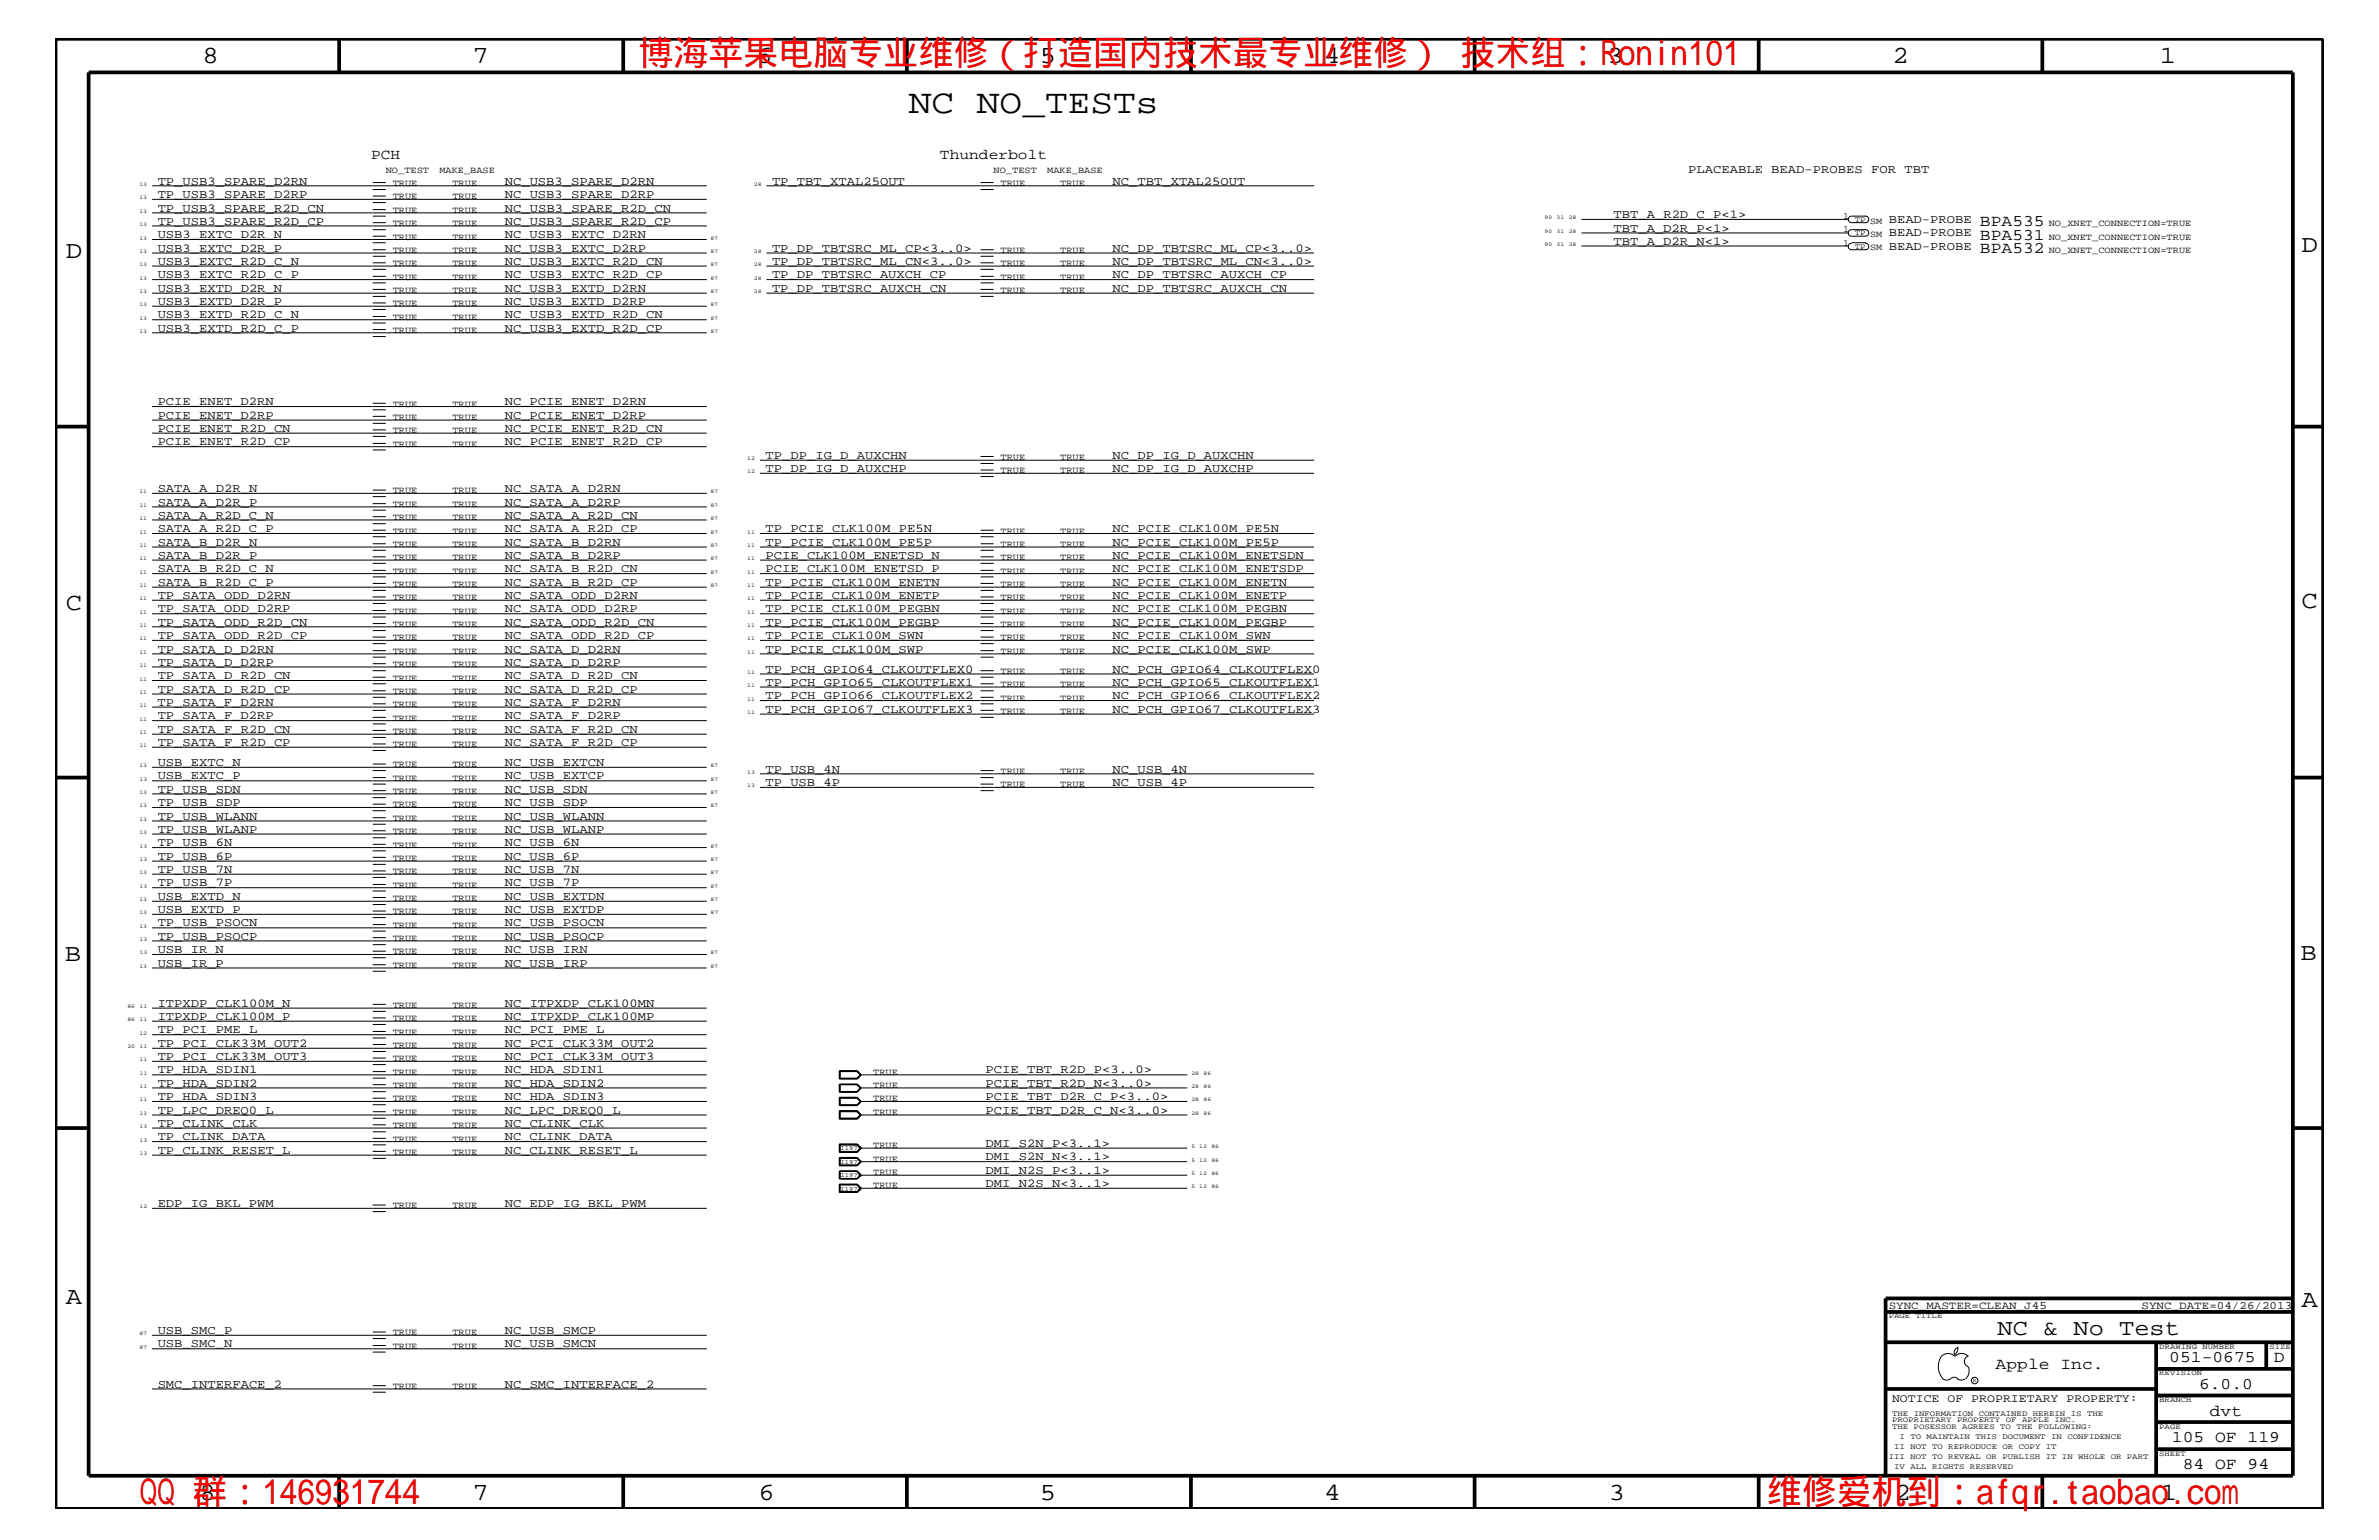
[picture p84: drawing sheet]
<svg xmlns="http://www.w3.org/2000/svg" width="432mm" height="279mm" viewBox="0 0 432 279" stroke-linecap="round" stroke-linejoin="round" font-family="sans-serif">
<defs><g id="words">
<g font-size="6.3" fill="#f00">
<text x="115.9" y="11.9">博海苹果电脑专业维修（打造国内技术最专业维修） 技术组：Ronin101</text>
<text x="25.4" y="272.9">QQ 群：146931744</text>
<text x="320.7" y="272.9">维修爱机到：afqr.taobao.com</text>
</g>
<text font-size="6.2" x="164.9" y="20.4">NC NO_TESTs</text>
<g font-size="4.5">
<text x="36.7" y="11.5">8</text>
<text x="85.8" y="11.5">7</text>
<text x="137.3" y="11.5">6</text>
<text x="188.7" y="11.5">5</text>
<text x="240.3" y="11.5">4</text>
<text x="291.8" y="11.5">3</text>
<text x="343.5" y="11.5">2</text>
<text x="392" y="11.5">1</text>
<text x="11.9" y="46.8">D</text>
<text x="417.7" y="45.7">D</text>
<text x="11.9" y="110.6">C</text>
<text x="417.7" y="110.3">C</text>
<text x="11.8" y="174.3">B</text>
<text x="417.6" y="174.2">B</text>
<text x="11.9" y="236.7">A</text>
<text x="417.7" y="237.1">A</text>
<text x="36.2" y="272.1">8</text>
<text x="85.8" y="272.1">7</text>
<text x="137.7" y="272.1">6</text>
<text x="188.7" y="272.1">5</text>
<text x="240.4" y="272.1">4</text>
<text x="292" y="272.1">3</text>
<text x="343.9" y="272.1">2</text>
<text x="392.2" y="272.1">1</text>
</g>
<text font-size="4.1" x="362.6" y="242.3">NC &amp; No Test</text>
<g font-size="3">
<text x="359.4" y="41">BPA535</text>
<text x="359.4" y="45.9">BPA532</text>
<text x="359.4" y="43.5">BPA531</text>
<text x="362.2" y="248.4">Apple Inc.</text>
<text x="393.7" y="247.1">051-0675</text>
<text x="399.2" y="252">6.0.0</text>
<text x="412.7" y="247.1">D</text>
<text x="401.1" y="256.8">dvt</text>
<text x="394.2" y="261.6">105 OF 119</text>
<text x="396.2" y="266.6">84 OF 94</text>
</g>
<g font-size="2.6">
<text x="67.4" y="28.9">PCH</text>
<text x="170.6" y="28.9">Thunderbolt</text>
</g>
<g font-size="2.2">
<text x="28.6" y="33.6">TP_USB3_SPARE_D2RN</text>
<text x="28.6" y="35.9">TP_USB3_SPARE_D2RP</text>
<text x="91.6" y="33.6">NC_USB3_SPARE_D2RN</text>
<text x="91.6" y="35.9">NC_USB3_SPARE_D2RP</text>
<text x="140.1" y="33.6">TP_TBT_XTAL25OUT</text>
<text x="201.9" y="33.6">NC_TBT_XTAL25OUT</text>
<text x="306.4" y="31.4">PLACEABLE BEAD-PROBES FOR TBT</text>
<text x="28.6" y="40.8">TP_USB3_SPARE_R2D_CP</text>
<text x="28.6" y="38.4">TP_USB3_SPARE_R2D_CN</text>
<text x="91.6" y="40.8">NC_USB3_SPARE_R2D_CP</text>
<text x="91.6" y="38.4">NC_USB3_SPARE_R2D_CN</text>
<text x="292.9" y="39.6">TBT_A_R2D_C_P&lt;1&gt;</text>
<text x="342.8" y="40.4">BEAD-PROBE</text>
<text x="28.6" y="45.7">USB3_EXTC_D2R_P</text>
<text x="28.6" y="43.2">USB3_EXTC_D2R_N</text>
<text x="91.6" y="45.7">NC_USB3_EXTC_D2RP</text>
<text x="91.6" y="43.2">NC_USB3_EXTC_D2RN</text>
<text x="140.1" y="45.7">TP_DP_TBTSRC_ML_CP&lt;3..0&gt;</text>
<text x="201.9" y="45.7">NC_DP_TBTSRC_ML_CP&lt;3..0&gt;</text>
<text x="292.9" y="42">TBT_A_D2R_P&lt;1&gt;</text>
<text x="292.9" y="44.4">TBT_A_D2R_N&lt;1&gt;</text>
<text x="342.8" y="45.3">BEAD-PROBE</text>
<text x="342.8" y="42.9">BEAD-PROBE</text>
<text x="28.6" y="52.9">USB3_EXTD_D2R_N</text>
<text x="28.6" y="50.5">USB3_EXTC_R2D_C_P</text>
<text x="28.6" y="48">USB3_EXTC_R2D_C_N</text>
<text x="91.6" y="50.5">NC_USB3_EXTC_R2D_CP</text>
<text x="91.6" y="52.9">NC_USB3_EXTD_D2RN</text>
<text x="91.6" y="48">NC_USB3_EXTC_R2D_CN</text>
<text x="140.1" y="52.9">TP_DP_TBTSRC_AUXCH_CN</text>
<text x="140.1" y="50.5">TP_DP_TBTSRC_AUXCH_CP</text>
<text x="140.1" y="48">TP_DP_TBTSRC_ML_CN&lt;3..0&gt;</text>
<text x="201.9" y="48">NC_DP_TBTSRC_ML_CN&lt;3..0&gt;</text>
<text x="201.9" y="52.9">NC_DP_TBTSRC_AUXCH_CN</text>
<text x="201.9" y="50.5">NC_DP_TBTSRC_AUXCH_CP</text>
<text x="28.6" y="57.8">USB3_EXTD_R2D_C_N</text>
<text x="28.6" y="55.3">USB3_EXTD_D2R_P</text>
<text x="91.6" y="55.3">NC_USB3_EXTD_D2RP</text>
<text x="91.6" y="57.8">NC_USB3_EXTD_R2D_CN</text>
<text x="28.6" y="60.2">USB3_EXTD_R2D_C_P</text>
<text x="91.6" y="60.2">NC_USB3_EXTD_R2D_CP</text>
<text x="28.6" y="76">PCIE_ENET_D2RP</text>
<text x="28.6" y="73.5">PCIE_ENET_D2RN</text>
<text x="91.6" y="76">NC_PCIE_ENET_D2RP</text>
<text x="91.6" y="73.5">NC_PCIE_ENET_D2RN</text>
<text x="28.6" y="80.8">PCIE_ENET_R2D_CP</text>
<text x="28.6" y="78.3">PCIE_ENET_R2D_CN</text>
<text x="91.6" y="78.3">NC_PCIE_ENET_R2D_CN</text>
<text x="91.6" y="80.8">NC_PCIE_ENET_R2D_CP</text>
<text x="138.9" y="83.3">TP_DP_IG_D_AUXCHN</text>
<text x="201.9" y="83.3">NC_DP_IG_D_AUXCHN</text>
<text x="28.6" y="89.3">SATA_A_D2R_N</text>
<text x="91.6" y="89.3">NC_SATA_A_D2RN</text>
<text x="138.9" y="85.6">TP_DP_IG_D_AUXCHP</text>
<text x="201.9" y="85.6">NC_DP_IG_D_AUXCHP</text>
<text x="28.6" y="91.7">SATA_A_D2R_P</text>
<text x="28.6" y="94.2">SATA_A_R2D_C_N</text>
<text x="91.6" y="91.7">NC_SATA_A_D2RP</text>
<text x="91.6" y="94.2">NC_SATA_A_R2D_CN</text>
<text x="28.6" y="101.4">SATA_B_D2R_P</text>
<text x="28.6" y="99">SATA_B_D2R_N</text>
<text x="28.6" y="96.5">SATA_A_R2D_C_P</text>
<text x="91.6" y="101.4">NC_SATA_B_D2RP</text>
<text x="91.6" y="96.5">NC_SATA_A_R2D_CP</text>
<text x="91.6" y="99">NC_SATA_B_D2RN</text>
<text x="138.9" y="96.5">TP_PCIE_CLK100M_PE5N</text>
<text x="138.9" y="99">TP_PCIE_CLK100M_PE5P</text>
<text x="138.9" y="101.4">PCIE_CLK100M_ENETSD_N</text>
<text x="201.9" y="99">NC_PCIE_CLK100M_PE5P</text>
<text x="201.9" y="101.4">NC_PCIE_CLK100M_ENETSDN</text>
<text x="201.9" y="96.5">NC_PCIE_CLK100M_PE5N</text>
<text x="28.6" y="103.8">SATA_B_R2D_C_N</text>
<text x="28.6" y="106.3">SATA_B_R2D_C_P</text>
<text x="91.6" y="103.8">NC_SATA_B_R2D_CN</text>
<text x="91.6" y="106.3">NC_SATA_B_R2D_CP</text>
<text x="138.9" y="103.8">PCIE_CLK100M_ENETSD_P</text>
<text x="138.9" y="106.3">TP_PCIE_CLK100M_ENETN</text>
<text x="201.9" y="103.8">NC_PCIE_CLK100M_ENETSDP</text>
<text x="201.9" y="106.3">NC_PCIE_CLK100M_ENETN</text>
<text x="28.6" y="111.1">TP_SATA_ODD_D2RP</text>
<text x="28.6" y="113.6">TP_SATA_ODD_R2D_CN</text>
<text x="28.6" y="108.7">TP_SATA_ODD_D2RN</text>
<text x="91.6" y="113.6">NC_SATA_ODD_R2D_CN</text>
<text x="91.6" y="108.7">NC_SATA_ODD_D2RN</text>
<text x="91.6" y="111.1">NC_SATA_ODD_D2RP</text>
<text x="138.9" y="113.6">TP_PCIE_CLK100M_PEGBP</text>
<text x="138.9" y="111.1">TP_PCIE_CLK100M_PEGBN</text>
<text x="138.9" y="108.7">TP_PCIE_CLK100M_ENETP</text>
<text x="201.9" y="111.1">NC_PCIE_CLK100M_PEGBN</text>
<text x="201.9" y="108.7">NC_PCIE_CLK100M_ENETP</text>
<text x="201.9" y="113.6">NC_PCIE_CLK100M_PEGBP</text>
<text x="28.6" y="118.4">TP_SATA_D_D2RN</text>
<text x="28.6" y="115.9">TP_SATA_ODD_R2D_CP</text>
<text x="91.6" y="115.9">NC_SATA_ODD_R2D_CP</text>
<text x="91.6" y="118.4">NC_SATA_D_D2RN</text>
<text x="138.9" y="115.9">TP_PCIE_CLK100M_SWN</text>
<text x="138.9" y="118.4">TP_PCIE_CLK100M_SWP</text>
<text x="201.9" y="115.9">NC_PCIE_CLK100M_SWN</text>
<text x="201.9" y="118.4">NC_PCIE_CLK100M_SWP</text>
<text x="28.6" y="125.7">TP_SATA_D_R2D_CP</text>
<text x="28.6" y="120.8">TP_SATA_D_D2RP</text>
<text x="28.6" y="123.2">TP_SATA_D_R2D_CN</text>
<text x="91.6" y="125.7">NC_SATA_D_R2D_CP</text>
<text x="91.6" y="123.2">NC_SATA_D_R2D_CN</text>
<text x="91.6" y="120.8">NC_SATA_D_D2RP</text>
<text x="138.9" y="122">TP_PCH_GPIO64_CLKOUTFLEX0</text>
<text x="138.9" y="124.4">TP_PCH_GPIO65_CLKOUTFLEX1</text>
<text x="201.9" y="124.4">NC_PCH_GPIO65_CLKOUTFLEX1</text>
<text x="201.9" y="122">NC_PCH_GPIO64_CLKOUTFLEX0</text>
<text x="28.6" y="128">TP_SATA_F_D2RN</text>
<text x="28.6" y="130.5">TP_SATA_F_D2RP</text>
<text x="91.6" y="128">NC_SATA_F_D2RN</text>
<text x="91.6" y="130.5">NC_SATA_F_D2RP</text>
<text x="138.9" y="129.3">TP_PCH_GPIO67_CLKOUTFLEX3</text>
<text x="138.9" y="126.9">TP_PCH_GPIO66_CLKOUTFLEX2</text>
<text x="201.9" y="126.9">NC_PCH_GPIO66_CLKOUTFLEX2</text>
<text x="201.9" y="129.3">NC_PCH_GPIO67_CLKOUTFLEX3</text>
<text x="28.6" y="133">TP_SATA_F_R2D_CN</text>
<text x="28.6" y="135.3">TP_SATA_F_R2D_CP</text>
<text x="91.6" y="135.3">NC_SATA_F_R2D_CP</text>
<text x="91.6" y="133">NC_SATA_F_R2D_CN</text>
<text x="28.6" y="141.4">USB_EXTC_P</text>
<text x="28.6" y="139">USB_EXTC_N</text>
<text x="28.6" y="143.9">TP_USB_SDN</text>
<text x="91.6" y="143.9">NC_USB_SDN</text>
<text x="91.6" y="141.4">NC_USB_EXTCP</text>
<text x="91.6" y="139">NC_USB_EXTCN</text>
<text x="138.9" y="142.6">TP_USB_4P</text>
<text x="138.9" y="140.2">TP_USB_4N</text>
<text x="201.9" y="140.2">NC_USB_4N</text>
<text x="201.9" y="142.6">NC_USB_4P</text>
<text x="28.6" y="146.2">TP_USB_SDP</text>
<text x="28.6" y="148.7">TP_USB_WLANN</text>
<text x="91.6" y="146.2">NC_USB_SDP</text>
<text x="91.6" y="148.7">NC_USB_WLANN</text>
<text x="28.6" y="156">TP_USB_6P</text>
<text x="28.6" y="153.5">TP_USB_6N</text>
<text x="28.6" y="151.1">TP_USB_WLANP</text>
<text x="91.6" y="151.1">NC_USB_WLANP</text>
<text x="91.6" y="153.5">NC_USB_6N</text>
<text x="91.6" y="156">NC_USB_6P</text>
<text x="28.6" y="160.8">TP_USB_7P</text>
<text x="28.6" y="158.4">TP_USB_7N</text>
<text x="91.6" y="158.4">NC_USB_7N</text>
<text x="91.6" y="160.8">NC_USB_7P</text>
<text x="28.6" y="163.3">USB_EXTD_N</text>
<text x="28.6" y="165.6">USB_EXTD_P</text>
<text x="91.6" y="165.6">NC_USB_EXTDP</text>
<text x="91.6" y="163.3">NC_USB_EXTDN</text>
<text x="28.6" y="170.5">TP_USB_PSOCP</text>
<text x="28.6" y="172.9">USB_IR_N</text>
<text x="28.6" y="168.1">TP_USB_PSOCN</text>
<text x="91.6" y="168.1">NC_USB_PSOCN</text>
<text x="91.6" y="170.5">NC_USB_PSOCP</text>
<text x="91.6" y="172.9">NC_USB_IRN</text>
<text x="28.6" y="175.4">USB_IR_P</text>
<text x="91.6" y="175.4">NC_USB_IRP</text>
<text x="28.6" y="185">ITPXDP_CLK100M_P</text>
<text x="28.6" y="182.7">ITPXDP_CLK100M_N</text>
<text x="91.6" y="185">NC_ITPXDP_CLK100MP</text>
<text x="91.6" y="182.7">NC_ITPXDP_CLK100MN</text>
<text x="28.6" y="189.9">TP_PCI_CLK33M_OUT2</text>
<text x="28.6" y="187.5">TP_PCI_PME_L</text>
<text x="91.6" y="189.9">NC_PCI_CLK33M_OUT2</text>
<text x="91.6" y="187.5">NC_PCI_PME_L</text>
<text x="28.6" y="194.8">TP_HDA_SDIN1</text>
<text x="28.6" y="192.3">TP_PCI_CLK33M_OUT3</text>
<text x="28.6" y="197.2">TP_HDA_SDIN2</text>
<text x="91.6" y="192.3">NC_PCI_CLK33M_OUT3</text>
<text x="91.6" y="197.2">NC_HDA_SDIN2</text>
<text x="91.6" y="194.8">NC_HDA_SDIN1</text>
<text x="178.9" y="194.8">PCIE_TBT_R2D_P&lt;3..0&gt;</text>
<text x="178.9" y="197.2">PCIE_TBT_R2D_N&lt;3..0&gt;</text>
<text x="28.6" y="199.6">TP_HDA_SDIN3</text>
<text x="28.6" y="202">TP_LPC_DREQ0_L</text>
<text x="91.6" y="199.6">NC_HDA_SDIN3</text>
<text x="91.6" y="202">NC_LPC_DREQ0_L</text>
<text x="178.9" y="199.6">PCIE_TBT_D2R_C_P&lt;3..0&gt;</text>
<text x="178.9" y="202">PCIE_TBT_D2R_C_N&lt;3..0&gt;</text>
<text x="28.6" y="209.3">TP_CLINK_RESET_L</text>
<text x="28.6" y="206.9">TP_CLINK_DATA</text>
<text x="28.6" y="204.4">TP_CLINK_CLK</text>
<text x="91.6" y="209.3">NC_CLINK_RESET_L</text>
<text x="91.6" y="206.9">NC_CLINK_DATA</text>
<text x="91.6" y="204.4">NC_CLINK_CLK</text>
<text x="178.9" y="208.1">DMI_S2N_P&lt;3..1&gt;</text>
<text x="178.9" y="213">DMI_N2S_P&lt;3..1&gt;</text>
<text x="178.9" y="210.5">DMI_S2N_N&lt;3..1&gt;</text>
<text x="178.9" y="215.3">DMI_N2S_N&lt;3..1&gt;</text>
<text x="28.6" y="219">EDP_IG_BKL_PWM</text>
<text x="91.6" y="219">NC_EDP_IG_BKL_PWM</text>
<text x="28.6" y="242">USB_SMC_P</text>
<text x="28.6" y="244.5">USB_SMC_N</text>
<text x="91.6" y="244.5">NC_USB_SMCN</text>
<text x="91.6" y="242">NC_USB_SMCP</text>
<text x="28.6" y="251.7">SMC_INTERFACE_2</text>
<text x="91.6" y="251.7">NC_SMC_INTERFACE_2</text>
</g>
<text font-size="2.1" x="343.4" y="254.4">NOTICE OF PROPRIETARY PROPERTY:</text>
<g font-size="2">
<text x="342.8" y="237.4">SYNC_MASTER=CLEAN_J45</text>
<text x="388.7" y="237.4">SYNC_DATE=04/26/2013</text>
</g>
<g font-size="1.7">
<text x="70" y="31.4">NO_TEST</text>
<text x="71.3" y="33.7">TRUE</text>
<text x="79.8" y="31.4">MAKE_BASE</text>
<text x="82.1" y="33.7">TRUE</text>
<text x="180.3" y="31.4">NO_TEST</text>
<text x="181.6" y="33.7">TRUE</text>
<text x="190.1" y="31.4">MAKE_BASE</text>
<text x="192.4" y="33.7">TRUE</text>
<text x="71.3" y="36.2">TRUE</text>
<text x="71.3" y="38.6">TRUE</text>
<text x="71.3" y="41">TRUE</text>
<text x="82.1" y="36.2">TRUE</text>
<text x="82.1" y="38.6">TRUE</text>
<text x="82.1" y="41">TRUE</text>
<text x="334.5" y="39.7">1</text>
<text x="339.4" y="40.6">SM</text>
<text x="371.9" y="41">NO_XNET_CONNECTION=TRUE</text>
<text x="71.3" y="45.9">TRUE</text>
<text x="71.3" y="43.5">TRUE</text>
<text x="82.1" y="45.9">TRUE</text>
<text x="82.1" y="43.5">TRUE</text>
<text x="181.6" y="45.9">TRUE</text>
<text x="192.4" y="45.9">TRUE</text>
<text x="334.5" y="44.6">1</text>
<text x="334.5" y="42.1">1</text>
<text x="339.4" y="45.4">SM</text>
<text x="339.4" y="43">SM</text>
<text x="371.9" y="45.9">NO_XNET_CONNECTION=TRUE</text>
<text x="371.9" y="43.5">NO_XNET_CONNECTION=TRUE</text>
<text x="71.3" y="50.7">TRUE</text>
<text x="71.3" y="53.2">TRUE</text>
<text x="71.3" y="48.3">TRUE</text>
<text x="82.1" y="50.7">TRUE</text>
<text x="82.1" y="53.2">TRUE</text>
<text x="82.1" y="48.3">TRUE</text>
<text x="181.6" y="48.3">TRUE</text>
<text x="181.6" y="53.2">TRUE</text>
<text x="181.6" y="50.7">TRUE</text>
<text x="192.4" y="48.3">TRUE</text>
<text x="192.4" y="53.2">TRUE</text>
<text x="192.4" y="50.7">TRUE</text>
<text x="71.3" y="55.6">TRUE</text>
<text x="71.3" y="58">TRUE</text>
<text x="82.1" y="55.6">TRUE</text>
<text x="82.1" y="58">TRUE</text>
<text x="71.3" y="60.4">TRUE</text>
<text x="82.1" y="60.4">TRUE</text>
<text x="71.3" y="76.2">TRUE</text>
<text x="71.3" y="73.8">TRUE</text>
<text x="82.1" y="76.2">TRUE</text>
<text x="82.1" y="73.8">TRUE</text>
<text x="71.3" y="78.6">TRUE</text>
<text x="71.3" y="81.1">TRUE</text>
<text x="82.1" y="78.6">TRUE</text>
<text x="82.1" y="81.1">TRUE</text>
<text x="181.6" y="83.5">TRUE</text>
<text x="192.4" y="83.5">TRUE</text>
<text x="71.3" y="89.5">TRUE</text>
<text x="82.1" y="89.5">TRUE</text>
<text x="181.6" y="85.9">TRUE</text>
<text x="192.4" y="85.9">TRUE</text>
<text x="71.3" y="92">TRUE</text>
<text x="71.3" y="94.3">TRUE</text>
<text x="82.1" y="92">TRUE</text>
<text x="82.1" y="94.3">TRUE</text>
<text x="71.3" y="96.8">TRUE</text>
<text x="71.3" y="99.3">TRUE</text>
<text x="71.3" y="101.6">TRUE</text>
<text x="82.1" y="96.8">TRUE</text>
<text x="82.1" y="99.3">TRUE</text>
<text x="82.1" y="101.6">TRUE</text>
<text x="181.6" y="96.8">TRUE</text>
<text x="181.6" y="99.3">TRUE</text>
<text x="181.6" y="101.6">TRUE</text>
<text x="192.4" y="96.8">TRUE</text>
<text x="192.4" y="99.3">TRUE</text>
<text x="192.4" y="101.6">TRUE</text>
<text x="71.3" y="106.5">TRUE</text>
<text x="71.3" y="104.1">TRUE</text>
<text x="82.1" y="106.5">TRUE</text>
<text x="82.1" y="104.1">TRUE</text>
<text x="181.6" y="106.5">TRUE</text>
<text x="181.6" y="104.1">TRUE</text>
<text x="192.4" y="106.5">TRUE</text>
<text x="192.4" y="104.1">TRUE</text>
<text x="71.3" y="108.9">TRUE</text>
<text x="71.3" y="113.7">TRUE</text>
<text x="71.3" y="111.4">TRUE</text>
<text x="82.1" y="113.7">TRUE</text>
<text x="82.1" y="108.9">TRUE</text>
<text x="82.1" y="111.4">TRUE</text>
<text x="181.6" y="111.4">TRUE</text>
<text x="181.6" y="108.9">TRUE</text>
<text x="181.6" y="113.7">TRUE</text>
<text x="192.4" y="111.4">TRUE</text>
<text x="192.4" y="108.9">TRUE</text>
<text x="192.4" y="113.7">TRUE</text>
<text x="71.3" y="116.2">TRUE</text>
<text x="71.3" y="118.6">TRUE</text>
<text x="82.1" y="116.2">TRUE</text>
<text x="82.1" y="118.6">TRUE</text>
<text x="181.6" y="116.2">TRUE</text>
<text x="181.6" y="118.6">TRUE</text>
<text x="192.4" y="118.6">TRUE</text>
<text x="192.4" y="116.2">TRUE</text>
<text x="71.3" y="121">TRUE</text>
<text x="71.3" y="125.9">TRUE</text>
<text x="71.3" y="123.5">TRUE</text>
<text x="82.1" y="121">TRUE</text>
<text x="82.1" y="125.9">TRUE</text>
<text x="82.1" y="123.5">TRUE</text>
<text x="181.6" y="124.7">TRUE</text>
<text x="181.6" y="122.3">TRUE</text>
<text x="192.4" y="124.7">TRUE</text>
<text x="192.4" y="122.3">TRUE</text>
<text x="71.3" y="128.3">TRUE</text>
<text x="71.3" y="130.8">TRUE</text>
<text x="82.1" y="128.3">TRUE</text>
<text x="82.1" y="130.8">TRUE</text>
<text x="181.6" y="127.1">TRUE</text>
<text x="181.6" y="129.6">TRUE</text>
<text x="192.4" y="127.1">TRUE</text>
<text x="192.4" y="129.6">TRUE</text>
<text x="71.3" y="135.6">TRUE</text>
<text x="71.3" y="133.2">TRUE</text>
<text x="82.1" y="135.6">TRUE</text>
<text x="82.1" y="133.2">TRUE</text>
<text x="71.3" y="141.7">TRUE</text>
<text x="71.3" y="139.2">TRUE</text>
<text x="82.1" y="141.7">TRUE</text>
<text x="82.1" y="139.2">TRUE</text>
<text x="181.6" y="140.4">TRUE</text>
<text x="181.6" y="142.9">TRUE</text>
<text x="192.4" y="142.9">TRUE</text>
<text x="192.4" y="140.4">TRUE</text>
<text x="71.3" y="144">TRUE</text>
<text x="71.3" y="146.5">TRUE</text>
<text x="71.3" y="149">TRUE</text>
<text x="82.1" y="144">TRUE</text>
<text x="82.1" y="146.5">TRUE</text>
<text x="82.1" y="149">TRUE</text>
<text x="71.3" y="151.3">TRUE</text>
<text x="71.3" y="153.8">TRUE</text>
<text x="82.1" y="151.3">TRUE</text>
<text x="82.1" y="153.8">TRUE</text>
<text x="71.3" y="156.2">TRUE</text>
<text x="71.3" y="158.6">TRUE</text>
<text x="71.3" y="161.1">TRUE</text>
<text x="82.1" y="156.2">TRUE</text>
<text x="82.1" y="158.6">TRUE</text>
<text x="82.1" y="161.1">TRUE</text>
<text x="71.3" y="165.9">TRUE</text>
<text x="71.3" y="163.5">TRUE</text>
<text x="82.1" y="165.9">TRUE</text>
<text x="82.1" y="163.5">TRUE</text>
<text x="71.3" y="173.2">TRUE</text>
<text x="71.3" y="168.3">TRUE</text>
<text x="71.3" y="170.7">TRUE</text>
<text x="82.1" y="168.3">TRUE</text>
<text x="82.1" y="170.7">TRUE</text>
<text x="82.1" y="173.2">TRUE</text>
<text x="71.3" y="175.6">TRUE</text>
<text x="82.1" y="175.6">TRUE</text>
<text x="71.3" y="185.3">TRUE</text>
<text x="71.3" y="182.9">TRUE</text>
<text x="82.1" y="185.3">TRUE</text>
<text x="82.1" y="182.9">TRUE</text>
<text x="71.3" y="187.7">TRUE</text>
<text x="71.3" y="190.2">TRUE</text>
<text x="82.1" y="187.7">TRUE</text>
<text x="82.1" y="190.2">TRUE</text>
<text x="71.3" y="195">TRUE</text>
<text x="71.3" y="192.6">TRUE</text>
<text x="71.3" y="197.4">TRUE</text>
<text x="82.1" y="192.6">TRUE</text>
<text x="82.1" y="197.4">TRUE</text>
<text x="82.1" y="195">TRUE</text>
<text x="158.5" y="195">TRUE</text>
<text x="158.5" y="197.4">TRUE</text>
<text x="71.3" y="199.8">TRUE</text>
<text x="71.3" y="202.3">TRUE</text>
<text x="82.1" y="199.8">TRUE</text>
<text x="82.1" y="202.3">TRUE</text>
<text x="158.5" y="199.8">TRUE</text>
<text x="158.5" y="202.3">TRUE</text>
<text x="71.3" y="209.6">TRUE</text>
<text x="71.3" y="207.1">TRUE</text>
<text x="71.3" y="204.7">TRUE</text>
<text x="82.1" y="209.6">TRUE</text>
<text x="82.1" y="207.1">TRUE</text>
<text x="82.1" y="204.7">TRUE</text>
<text x="158.5" y="208.3">TRUE</text>
<text x="158.5" y="213.2">TRUE</text>
<text x="158.5" y="210.8">TRUE</text>
<text x="158.5" y="215.6">TRUE</text>
<text x="71.3" y="219.2">TRUE</text>
<text x="82.1" y="219.2">TRUE</text>
<text x="71.3" y="244.7">TRUE</text>
<text x="71.3" y="242.3">TRUE</text>
<text x="82.1" y="244.7">TRUE</text>
<text x="82.1" y="242.3">TRUE</text>
<text x="71.3" y="252">TRUE</text>
<text x="82.1" y="252">TRUE</text>
</g>
<g font-size="1.4">
<text x="336.6" y="40.3">TP</text>
<text x="336.6" y="45.2">TP</text>
<text x="336.6" y="42.7">TP</text>
<text x="342.8" y="239.2">PAGE TITLE</text>
<text x="391.9" y="244.7">DRAWING NUMBER</text>
<text x="411.9" y="244.7">SIZE</text>
<text x="391.9" y="249.5">REVISION</text>
<text x="343.4" y="256.8">THE INFORMATION CONTAINED HEREIN IS THE</text>
<text x="391.9" y="254.4">BRANCH</text>
<text x="343.4" y="258">PROPRIETARY PROPERTY OF APPLE INC.</text>
<text x="343.4" y="259.3">THE POSESSOR AGREES TO THE FOLLOWING:</text>
<text x="343.8" y="262.9">II NOT TO REPRODUCE OR COPY IT</text>
<text x="344.8" y="261.1">I TO MAINTAIN THIS DOCUMENT IN CONFIDENCE</text>
<text x="391.9" y="259.3">PAGE</text>
<text x="342.8" y="264.7">III NOT TO REVEAL OR PUBLISH IT IN WHOLE OR PART</text>
<text x="343.8" y="266.6">IV ALL RIGHTS RESERVED</text>
<text x="391.9" y="264.1">SHEET</text>
</g>
<g font-size="1.2">
<text x="152.6" y="208.7">I1975</text>
<text x="152.6" y="213.6">I1976</text>
<text x="152.6" y="211.1">I1977</text>
<text x="152.6" y="216">I1978</text>
</g>
<g font-size="1">
<text x="25.3" y="33.7">13</text>
<text x="136.8" y="33.7">28</text>
<text x="25.3" y="41">13</text>
<text x="25.3" y="38.6">13</text>
<text x="25.3" y="36.2">13</text>
<text x="280.3" y="39.8">90</text>
<text x="282.5" y="39.8">31</text>
<text x="284.7" y="39.8">28</text>
<text x="25.3" y="43.5">13</text>
<text x="25.3" y="45.9">13</text>
<text x="128.9" y="45.9">87</text>
<text x="128.9" y="43.5">87</text>
<text x="136.8" y="45.9">28</text>
<text x="280.3" y="42.3">90</text>
<text x="280.3" y="44.6">90</text>
<text x="282.5" y="42.3">31</text>
<text x="282.5" y="44.6">31</text>
<text x="284.7" y="42.3">28</text>
<text x="284.7" y="44.6">28</text>
<text x="25.3" y="53.2">13</text>
<text x="25.3" y="50.7">13</text>
<text x="25.3" y="48.3">13</text>
<text x="128.9" y="50.7">87</text>
<text x="128.9" y="53.2">87</text>
<text x="128.9" y="48.3">87</text>
<text x="136.8" y="53.2">28</text>
<text x="136.8" y="50.7">28</text>
<text x="136.8" y="48.3">28</text>
<text x="25.3" y="58">13</text>
<text x="25.3" y="55.6">13</text>
<text x="128.9" y="55.6">87</text>
<text x="128.9" y="58">87</text>
<text x="25.3" y="60.4">13</text>
<text x="128.9" y="60.4">87</text>
<text x="135.6" y="83.5">12</text>
<text x="25.3" y="89.5">11</text>
<text x="128.9" y="89.5">87</text>
<text x="135.6" y="85.9">12</text>
<text x="25.3" y="94.3">11</text>
<text x="25.3" y="92">11</text>
<text x="128.9" y="92">87</text>
<text x="128.9" y="94.3">87</text>
<text x="25.3" y="101.6">11</text>
<text x="25.3" y="99.3">11</text>
<text x="25.3" y="96.8">11</text>
<text x="128.9" y="101.6">87</text>
<text x="128.9" y="96.8">87</text>
<text x="128.9" y="99.3">87</text>
<text x="135.6" y="101.6">11</text>
<text x="135.6" y="96.8">11</text>
<text x="135.6" y="99.3">11</text>
<text x="25.3" y="104.1">11</text>
<text x="25.3" y="106.5">11</text>
<text x="128.9" y="104.1">87</text>
<text x="128.9" y="106.5">87</text>
<text x="135.6" y="104.1">11</text>
<text x="135.6" y="106.5">11</text>
<text x="25.3" y="111.4">11</text>
<text x="25.3" y="113.7">11</text>
<text x="25.3" y="108.9">11</text>
<text x="135.6" y="113.7">11</text>
<text x="135.6" y="111.4">11</text>
<text x="135.6" y="108.9">11</text>
<text x="25.3" y="116.2">11</text>
<text x="25.3" y="118.6">11</text>
<text x="135.6" y="116.2">11</text>
<text x="135.6" y="118.6">11</text>
<text x="25.3" y="123.5">11</text>
<text x="25.3" y="125.9">11</text>
<text x="25.3" y="121">11</text>
<text x="135.6" y="122.3">11</text>
<text x="135.6" y="124.7">11</text>
<text x="25.3" y="128.3">11</text>
<text x="25.3" y="130.8">11</text>
<text x="135.6" y="129.6">11</text>
<text x="135.6" y="127.1">11</text>
<text x="25.3" y="133.2">11</text>
<text x="25.3" y="135.6">11</text>
<text x="25.3" y="139.2">13</text>
<text x="25.3" y="141.7">13</text>
<text x="128.9" y="141.7">87</text>
<text x="128.9" y="139.2">87</text>
<text x="135.6" y="142.9">13</text>
<text x="135.6" y="140.4">13</text>
<text x="25.3" y="146.5">13</text>
<text x="25.3" y="144">13</text>
<text x="25.3" y="149">13</text>
<text x="128.9" y="144">87</text>
<text x="128.9" y="146.5">87</text>
<text x="25.3" y="151.3">13</text>
<text x="25.3" y="153.8">13</text>
<text x="128.9" y="153.8">87</text>
<text x="25.3" y="158.6">13</text>
<text x="25.3" y="161.1">13</text>
<text x="25.3" y="156.2">13</text>
<text x="128.9" y="156.2">87</text>
<text x="128.9" y="161.1">87</text>
<text x="129" y="158.6">87</text>
<text x="25.3" y="163.5">13</text>
<text x="25.3" y="165.9">13</text>
<text x="128.9" y="163.5">87</text>
<text x="129" y="165.9">87</text>
<text x="25.3" y="168.3">13</text>
<text x="25.3" y="170.7">13</text>
<text x="25.3" y="173.2">13</text>
<text x="128.9" y="173.2">87</text>
<text x="25.3" y="175.6">13</text>
<text x="128.9" y="175.6">87</text>
<text x="23.1" y="185.3">86</text>
<text x="23.1" y="182.9">86</text>
<text x="25.3" y="185.3">11</text>
<text x="25.3" y="182.9">11</text>
<text x="23.1" y="190.2">20</text>
<text x="25.3" y="187.7">12</text>
<text x="25.3" y="190.2">11</text>
<text x="25.3" y="195">11</text>
<text x="25.3" y="192.6">11</text>
<text x="25.3" y="197.4">11</text>
<text x="216.2" y="195">28</text>
<text x="216.2" y="197.4">28</text>
<text x="218.4" y="195">86</text>
<text x="218.4" y="197.4">86</text>
<text x="25.3" y="202.3">13</text>
<text x="25.3" y="199.8">11</text>
<text x="216.2" y="199.8">28</text>
<text x="216.2" y="202.3">28</text>
<text x="218.4" y="199.8">86</text>
<text x="218.4" y="202.3">86</text>
<text x="25.3" y="209.6">13</text>
<text x="25.3" y="207.1">13</text>
<text x="25.3" y="204.7">13</text>
<text x="216.2" y="208.3">5</text>
<text x="217.7" y="208.3">12</text>
<text x="219.9" y="208.3">86</text>
<text x="216.2" y="213.2">5</text>
<text x="216.2" y="210.8">5</text>
<text x="216.2" y="215.6">5</text>
<text x="217.7" y="213.2">12</text>
<text x="217.7" y="210.8">12</text>
<text x="217.7" y="215.6">12</text>
<text x="219.9" y="213.2">86</text>
<text x="219.9" y="210.8">86</text>
<text x="219.9" y="215.6">86</text>
<text x="25.3" y="219.2">12</text>
<text x="25.3" y="242.3">87</text>
<text x="25.3" y="244.7">87</text>
<text x="358.1" y="250.7">R</text>
</g>
</g></defs>
<g fill="none" stroke="#000" stroke-width=".18">
<path d="M27.6 38.6h100.7M27.6 33.7h100.7M27.6 36.2h100.7M67.7 39.2h2.3M67.7 38h2.3M67.7 34.4h2.3M67.7 33.1h2.3M67.7 36.8h2.3M67.7 35.6h2.3M139.1 33.7h99.4M178 34.4h2.4M178 33.1h2.4"/>
<path d="M287 39.8h48.6M338.5 39.2a.59 .59 0 0 1 .7 .6 .59 .59 0 0 1-.7 .6M338.7 39.2h-2.6a.59 .59 0 0 0-.6 .6 .59 .59 0 0 0 .6 .6h2.5M27.6 41h100.7M27.6 45.9h100.7M27.6 48.3h100.7M27.6 50.7h100.7M27.6 53.2h100.7M27.6 43.4h100.7M27.6 55.6h100.7M27.6 58h100.7M67.7 41.7h2.3"/>
<path d="M67.7 40.4h2.3M67.7 46.5h2.3M67.7 45.3h2.3M67.7 48.9h2.3M67.7 47.7h2.3M67.7 51.3h2.3M67.7 50.1h2.3M67.7 53.8h2.3M67.7 52.5h2.3M67.7 44h2.3M67.7 42.9h2.3M67.7 56.1h2.3"/>
<path d="M67.7 55h2.3M67.7 58.6h2.3M67.7 57.4h2.3M67.7 59.8h2.3M139.1 45.9h99.4M139.1 48.3h99.4M139.1 50.7h99.4M139.1 53.2h99.4M178 46.5h2.4M178 45.3h2.4M178 48.9h2.4M178 47.7h2.4"/>
<path d="M178 51.3h2.4M178 50.1h2.4M178 53.8h2.4M178 52.5h2.4M287 44.6h48.6M287 42.3h48.6M336.1 44.1a.59 .59 0 0 0-.6 .6 .59 .59 0 0 0 .6 .6M336.1 45.3h2.5M336.1 44h2.6M338.5 44.1a.59 .59 0 0 1 .7 .6 .59 .59 0 0 1-.7 .6M338.5 41.7a.59 .59 0 0 1 .7 .6 .59 .59 0 0 1-.7 .6M338.7 41.7h-2.6a.59 .59 0 0 0-.6 .6 .59 .59 0 0 0 .6 .6h2.5"/>
<path d="M27.6 73.8h100.7M27.6 76.2h100.7M27.6 78.6h100.7M27.6 60.4h100.7M67.7 74.4h2.3M67.7 73.2h2.3M67.7 76.8h2.3M67.7 75.5h2.3M67.7 79.2h2.3M67.7 78h2.3M67.7 61.1h2.3M27.6 99.2h100.7"/>
<path d="M27.6 81h100.7M27.6 89.5h100.7M27.6 92h100.7M27.6 94.3h100.7M27.6 96.8h100.7M67.7 99.8h2.3M67.7 98.7h2.3M67.7 81.6h2.3M67.7 80.4h2.3M67.7 90.1h2.3M67.7 88.9h2.3M67.7 92.6h2.3"/>
<path d="M67.7 91.4h2.3M67.7 95h2.3M67.7 93.7h2.3M67.7 97.4h2.3M67.7 96.2h2.3M137.9 99.2h100.6M137.9 85.9h100.6M137.9 96.8h100.6M137.9 83.5h100.6M178 99.8h2.4M178 98.7h2.4M178 86.5h2.4"/>
<path d="M178 85.3h2.4M178 97.4h2.4M178 96.2h2.4M178 84.1h2.4M178 82.8h2.4M27.6 101.6h100.7M27.6 104.1h100.7M27.6 106.5h100.7M27.6 113.7h100.7M27.6 111.4h100.7M27.6 108.9h100.7M27.6 116.2h100.7"/>
<path d="M27.6 118.6h100.7M67.7 102.2h2.3M67.7 101h2.3M67.7 104.7h2.3M67.7 103.5h2.3M67.7 107.1h2.3M67.7 105.9h2.3M67.7 114.4h2.3M67.7 113.1h2.3M67.7 111.9h2.3M67.7 110.8h2.3M67.7 109.5h2.3"/>
<path d="M67.7 108.3h2.3M67.7 116.8h2.3M67.7 115.6h2.3M67.7 119.2h2.3M67.7 118h2.3M137.9 101.6h100.6M137.9 104.1h100.6M137.9 106.5h100.6M137.9 113.7h100.6M137.9 111.4h100.6M137.9 108.9h100.6M137.9 116.2h100.6"/>
<path d="M137.9 118.6h100.6M178 102.2h2.4M178 101h2.4M178 104.7h2.4M178 103.5h2.4M178 107.1h2.4M178 105.9h2.4M178 114.4h2.4M178 113.1h2.4M178 111.9h2.4M178 110.8h2.4M178 109.5h2.4"/>
<path d="M178 108.3h2.4M178 116.8h2.4M178 115.6h2.4M178 119.2h2.4M178 118h2.4M27.6 125.9h100.7M27.6 121h100.7M27.6 123.5h100.7M27.6 130.7h100.7M27.6 128.3h100.7M27.6 133.2h100.7M27.6 135.6h100.7"/>
<path d="M27.6 139.2h100.7M67.7 126.5h2.3M67.7 125.3h2.3M67.7 121.7h2.3M67.7 120.4h2.3M67.7 124.1h2.3M67.7 122.9h2.3M67.7 131.3h2.3M67.7 130.2h2.3M67.7 128.9h2.3M67.7 127.7h2.3M67.7 133.8h2.3"/>
<path d="M67.7 132.5h2.3M67.7 136.2h2.3M67.7 135h2.3M67.7 139.8h2.3M67.7 138.6h2.3M137.9 122.3h100.6M137.9 124.6h100.6M137.9 127.1h100.6M137.9 129.6h100.6M178 126.5h2.4M178 125.3h2.4M178 121.7h2.4"/>
<path d="M178 124.1h2.4M178 122.9h2.4M178 130.2h2.4M178 128.9h2.4M178 127.7h2.4M178 139.8h2.4M27.6 141.7h100.7M27.6 144h100.7M27.6 146.5h100.7M27.6 151.3h100.7M27.6 148.9h100.7M27.6 153.8h100.7"/>
<path d="M27.6 156.2h100.7M27.6 158.6h100.7M67.7 142.3h2.3M67.7 141.1h2.3M67.7 144.7h2.3M67.7 143.4h2.3M67.7 147.1h2.3M67.7 145.9h2.3M67.7 152h2.3M67.7 150.7h2.3M67.7 149.5h2.3M67.7 148.4h2.3"/>
<path d="M67.7 154.4h2.3M67.7 153.2h2.3M67.7 156.8h2.3M67.7 155.6h2.3M67.7 159.2h2.3M67.7 158h2.3M137.9 140.4h100.6M137.9 142.9h100.6M178 142.3h2.4M178 141.1h2.4M178 143.4h2.4M27.6 161.1h100.7"/>
<path d="M27.6 163.5h100.7M27.6 165.9h100.7M27.6 168.3h100.7M27.6 170.7h100.7M27.6 173.2h100.7M27.6 175.6h100.7M67.7 161.6h2.3M67.7 160.5h2.3M67.7 164.1h2.3M67.7 162.8h2.3M67.7 166.5h2.3M67.7 165.3h2.3"/>
<path d="M67.7 168.9h2.3M67.7 167.7h2.3M67.7 171.4h2.3M67.7 170.1h2.3M67.7 173.8h2.3M67.7 172.6h2.3M67.7 176.2h2.3M67.7 175h2.3M27.6 185.3h100.7M27.6 195h100.7M27.6 197.4h100.7M27.6 199.8h100.7"/>
<path d="M27.6 192.6h100.7M27.6 187.7h100.7M27.6 182.9h100.7M27.6 190.2h100.7M67.7 185.9h2.3M67.7 184.7h2.3M67.7 195.6h2.3M67.7 194.4h2.3M67.7 198.1h2.3M67.7 196.8h2.3M67.7 199.2h2.3M67.7 193.1h2.3"/>
<path d="M67.7 192h2.3M67.7 188.3h2.3M67.7 187.1h2.3M67.7 183.5h2.3M67.7 182.2h2.3M67.7 190.8h2.3M67.7 189.5h2.3M152.3 194.2h3.3l.7 .8-.7 .8h-3.3zM152.3 196.7h3.3l.7 .7-.7 .7h-3.3zM152.3 199.1h3.3l.7 .7-.7 .8h-3.3zM152.4 196.8h3.1l.6 .6M152.4 198.1h3.1"/>
<path d="M152.4 196.7v1.4M152.5 198.1v-1.3h3l.7 .6-.7 .7M152.5 194.4h3l.6 .6-.6 .6h-3zM152.5 199.2h3l.6 .6-.6 .6h-3zM155.5 194.3l.8 .7M155.5 196.7l.8 .7M155.5 199.2l.8 .6M155.5 194.3h-3.1v1.4h3.1M155.5 199.2h-3.1v1.3h3.1M155.5 194.3l.7 .7-.7 .7M155.5 199.2l.7 .6-.7 .7M156.1 197.4l-.6 .7"/>
<path d="M156.1 195h59.4M156.1 197.4h59.4M156.1 199.8h59.4M156.3 195l-.8 .7M156.3 197.4l-.8 .7M156.3 199.8l-.8 .7M27.6 202.3h100.7M27.6 209.6h100.7M27.6 207.1h100.7M27.6 204.7h100.7M27.6 219.2h100.7M67.7 200.4h2.3"/>
<path d="M67.7 210.2h2.3M67.7 208.9h2.3M67.7 207.7h2.3M67.7 206.5h2.3M67.7 205.3h2.3M67.7 204.1h2.3M67.7 202.9h2.3M67.7 201.7h2.3M67.7 219.8h2.3M67.7 218.6h2.3M152.3 201.5h3.3l.7 .8-.7 .8h-3.3zM152.3 207.5h3.3l.7 .8-.7 .8h-3.3z"/>
<path d="M152.3 210h3.3l.7 .8-.7 .7h-3.3zM152.3 212.5h3.3l.7 .7-.7 .7h-3.3zM152.3 214.8h3.3l.7 .8-.7 .7h-3.3zM152.4 207.7h3.1l.6 .6M152.4 201.6h3.1l.7 .7-.7 .6M152.4 212.5h3.1l.6 .7M152.4 201.5v1.5h3.1l.8-.7M152.4 212.5v1.4M152.4 202.9h3.1M152.4 213.8h3.1M152.5 215h3l.6 .6-.6 .6h-3zM152.5 210.2h3l.6 .6-.6 .6h-3z"/>
<path d="M155.5 201.5l.8 .8M155.5 212.5l.8 .7M155.5 210.1l.8 .7M155.5 214.9l.8 .7M155.5 213.8l.7-.6-.7-.7h-3v1.3M155.5 210.1h-3.1v1.3h3.1M155.5 214.9h-3.1v1.4M155.5 210.1l.7 .7-.7 .6M155.5 214.9l.7 .7-.7 .7h-3.1M156.1 208.3l-.6 .6h-3v-1.2h3l.7 .6-.7 .7h-3.1M156.1 202.3l-.6 .6M156.1 213.2l-.6 .6"/>
<path d="M156.1 202.3h59.4M156.1 208.3h59.4M156.1 213.2h59.4M156.1 210.8h59.4M156.1 215.6h59.4M156.1 202.3l-.6-.6h-3v1.2M156.3 208.3l-.8-.7h-3.1v1.5M156.3 208.3l-.8 .8M156.3 213.2l-.8 .7M156.3 210.8l-.8 .6M156.3 215.6l-.8 .7M27.6 242.3h100.7"/>
<path d="M27.6 244.7h100.7M27.6 252h100.7M67.7 242.8h2.3M67.7 241.7h2.3M67.7 245.3h2.3M67.7 244.1h2.3M67.7 252.6h2.3M67.7 251.4h2.3M352.4 246.1a1.69 1.69 0 0 1 2.4 0M352.4 246a3.3 3.3 0 0 0 .3 4.1M352.6 250.2l.7 .2 .7-.2M354 250.2l.7-.3 .7 .3"/>
<path d="M354.8 246.1a1.69 1.69 0 0 1 2.5 0M355.3 250.2l.7 .2 .7-.2M355.3 244.4l.1 .3a1.18 1.18 0 0 1-.6 1M355.4 244.4a.99 .99 0 0 0-.6 1.4M357.2 246a1.04 1.04 0 0 0-.6 1 1.04 1.04 0 0 0 .6 1M357.3 248l.1 .7a2.11 2.11 0 0 1-.6 1.5"/>
<circle cx="358.4" cy="250.5" r=".59"/>
</g>
<g fill="none" stroke="#000" stroke-width=".68" stroke-linecap="butt">
<path d="M10.1 7h411.6v266.8h-411.6zM16.1 13.1h400.1v254.6h-400.1zM61.6 7v6.1M113.1 7v6.1M164.6 7v6.1M216.2 7v6.1M267.6 7v6.1M319.2 7v6.1M370.7 7v6.1M10.1 77.4h6M416.2 77.4h5.5M10.1 141.1h6"/>
<path d="M416.2 141.1h5.5M10.1 204.7h6M416.2 204.7h5.5M342.2 238h74M416.2 235.6h-74v32.1M342.2 252h49.2M342.2 243.5h74M391.4 248.4h24.8M391.4 243.5v24.2M391.4 258h24.8M391.4 253.2h24.8M411.3 243.5v4.9"/>
<path d="M61.6 267.7v6.1M113.1 267.7v6.1M164.6 267.7v6.1M216.2 268v5.8M267.6 267.7v6.1M319.2 267.7v6.1M370.7 267.7v6.1M391.4 262.9h24.8"/>
</g>
<use href="#words"/>
</svg>
